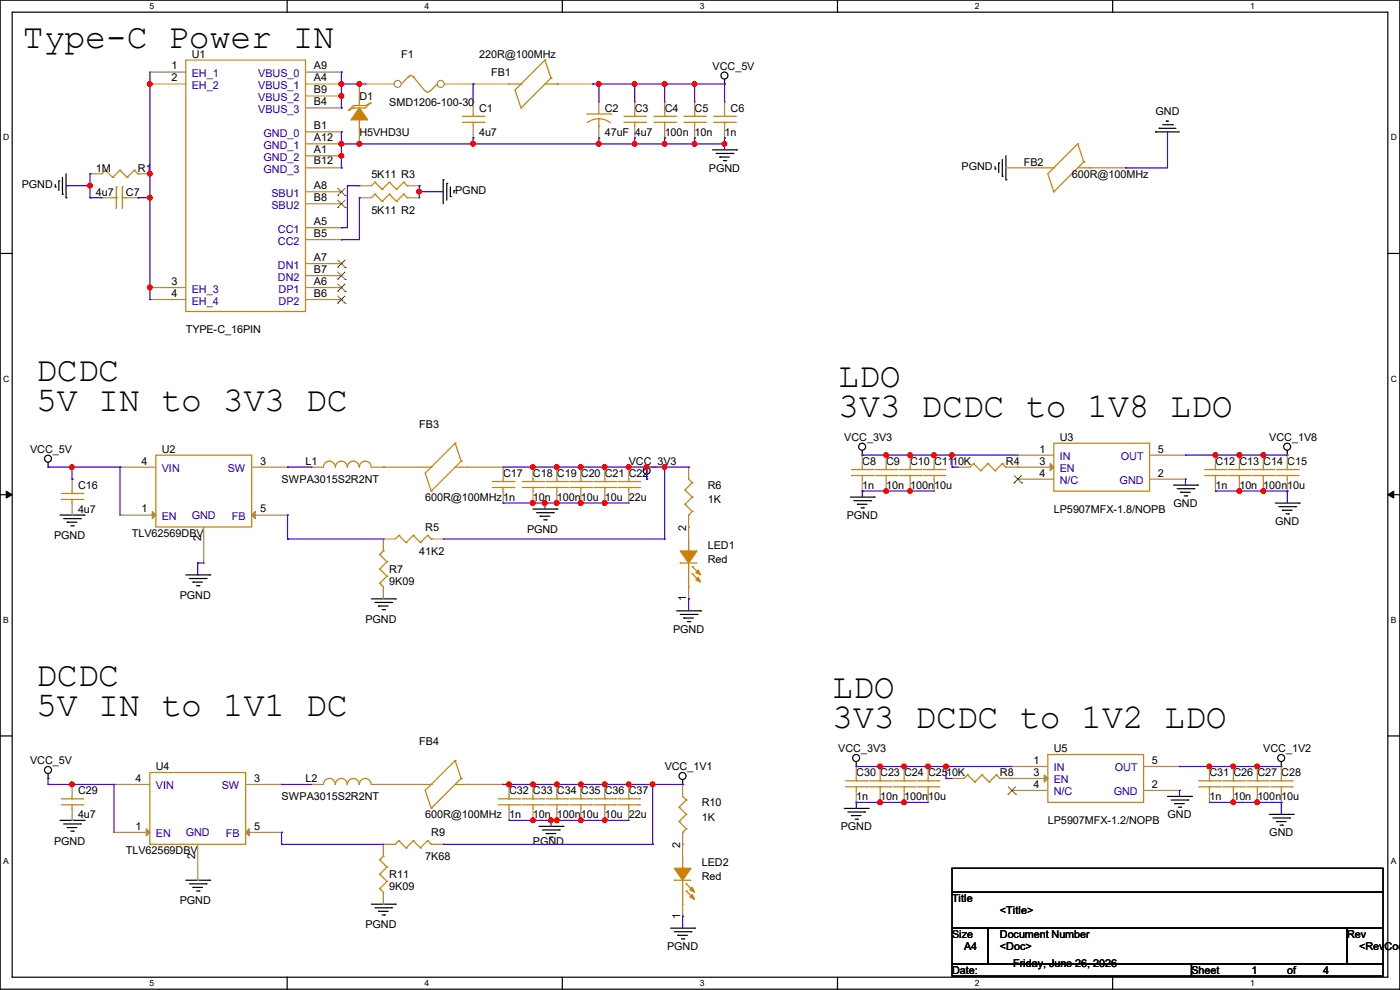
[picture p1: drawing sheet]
<svg xmlns="http://www.w3.org/2000/svg" width="297mm" height="210mm" viewBox="0 0 297 210" stroke-linecap="round" stroke-linejoin="round" font-family="sans-serif">
<defs><g id="words">
<g font-size="7.4">
<text x="4.9" y="10.2">Type-C Power IN</text>
<text x="7.7" y="80.8">DCDC</text>
<text x="177.8" y="82.1">LDO</text>
<text x="7.7" y="87.2">5V IN to 3V3 DC</text>
<text x="177.8" y="88.4">3V3 DCDC to 1V8 LDO</text>
<text x="7.7" y="145.6">DCDC</text>
<text x="176.6" y="148.1">LDO</text>
<text x="7.7" y="151.9">5V IN to 1V1 DC</text>
<text x="176.6" y="154.5">3V3 DCDC to 1V2 LDO</text>
</g>
<g font-size="2.3">
<text x="36.4" y="14.7">1</text>
<text x="36.4" y="17.3">2</text>
<text x="40.7" y="12.3">U1</text>
<text x="66.6" y="17.3">A4</text>
<text x="66.6" y="14.7">A9</text>
<text x="85.1" y="12.3">F1</text>
<text x="101.6" y="12.3">220R@100MHz</text>
<text x="104.2" y="16.1">FB1</text>
<text x="151.2" y="14.8">VCC_5V</text>
<text x="66.6" y="22.4">B4</text>
<text x="66.6" y="19.8">B9</text>
<text x="76.2" y="21.2">D1</text>
<text x="82.6" y="22.4">SMD1206-100-30</text>
<text x="101.6" y="23.7">C1</text>
<text x="128.3" y="23.7">C2</text>
<text x="134.7" y="23.7">C3</text>
<text x="141" y="23.7">C4</text>
<text x="147.4" y="23.7">C5</text>
<text x="155" y="23.7">C6</text>
<text x="66.6" y="27.4">B1</text>
<text x="66.6" y="30">A12</text>
<text x="76.2" y="28.8">H5VHD3U</text>
<text x="101.6" y="28.8">4u7</text>
<text x="128.3" y="28.8">47uF</text>
<text x="134.7" y="28.8">4u7</text>
<text x="141" y="28.8">100n</text>
<text x="147.4" y="28.8">10n</text>
<text x="153.7" y="28.8">1n</text>
<text x="245.2" y="24.5">GND</text>
<text x="66.6" y="34.9">B12</text>
<text x="66.6" y="32.5">A1</text>
<text x="217.2" y="35.1">FB2</text>
<text x="4.6" y="40">PGND</text>
<text x="20.4" y="36.4">1M</text>
<text x="20.4" y="41.5">4u7</text>
<text x="26.7" y="41.5">C7</text>
<text x="29.3" y="36.4">R1</text>
<text x="66.6" y="40.1">A8</text>
<text x="78.8" y="37.7">5K11 R3</text>
<text x="96.6" y="41.2">PGND</text>
<text x="150.4" y="36.4">PGND</text>
<text x="204" y="36.2">PGND</text>
<text x="227.4" y="37.7">600R@100MHz</text>
<text x="66.6" y="42.7">B8</text>
<text x="66.6" y="47.8">A5</text>
<text x="78.8" y="45.3">5K11 R2</text>
<text x="66.6" y="50.3">B5</text>
<text x="66.6" y="57.9">B7</text>
<text x="66.6" y="55.4">A7</text>
<text x="36.4" y="60.5">3</text>
<text x="36.4" y="63">4</text>
<text x="66.6" y="63">B6</text>
<text x="66.6" y="60.5">A6</text>
<text x="39.4" y="70.7">TYPE-C_16PIN</text>
<text x="88.9" y="90.8">FB3</text>
<text x="179.1" y="93.6">VCC_3V3</text>
<text x="224.8" y="93.6">U3</text>
<text x="269.3" y="93.6">VCC_1V8</text>
<text x="6.4" y="96.1">VCC_5V</text>
<text x="30" y="98.6">4</text>
<text x="34.3" y="96.1">U2</text>
<text x="55.2" y="98.6">3</text>
<text x="64.8" y="98.6">L1</text>
<text x="106.7" y="101.2">C17</text>
<text x="113.1" y="101.2">C18</text>
<text x="118.2" y="101.2">C19</text>
<text x="123.2" y="101.2">C20</text>
<text x="128.3" y="101.2">C21</text>
<text x="133.4" y="98.6">VCC_3V3</text>
<text x="133.4" y="101.2">C22</text>
<text x="182.9" y="98.6">C8</text>
<text x="188" y="98.6">C9</text>
<text x="193.1" y="98.6">C10</text>
<text x="198.2" y="98.6">C11</text>
<text x="202" y="98.6">10K</text>
<text x="213.4" y="98.6">R4</text>
<text x="220.5" y="96">1</text>
<text x="220.5" y="98.6">3</text>
<text x="220.5" y="101.1">4</text>
<text x="245.7" y="96">5</text>
<text x="245.7" y="101.1">2</text>
<text x="257.9" y="98.6">C12</text>
<text x="262.9" y="98.6">C13</text>
<text x="268" y="98.6">C14</text>
<text x="273.1" y="98.6">C15</text>
<text x="16.6" y="103.7">C16</text>
<text x="59.7" y="102.4">SWPA3015S2R2NT</text>
<text x="90.2" y="106.3">600R@100MHz</text>
<text x="106.7" y="106.3">1n</text>
<text x="113.1" y="106.3">10n</text>
<text x="118.2" y="106.3">100n</text>
<text x="123.2" y="106.3">10u</text>
<text x="128.3" y="106.3">10u</text>
<text x="133.4" y="106.3">22u</text>
<text x="150.2" y="103.7">R6</text>
<text x="150.2" y="106.8">1K</text>
<text x="182.9" y="103.7">1n</text>
<text x="188" y="103.7">10n</text>
<text x="193.1" y="103.7">100n</text>
<text x="198.2" y="103.7">10u</text>
<text x="249" y="107.5">GND</text>
<text x="257.9" y="103.7">1n</text>
<text x="262.9" y="103.7">10n</text>
<text x="268" y="103.7">100n</text>
<text x="273.1" y="103.7">10u</text>
<text x="16.6" y="108.8">4u7</text>
<text x="28" y="113.9">TLV62569DBV</text>
<text x="30" y="108.7">1</text>
<text x="55.2" y="108.7">5</text>
<text x="90.2" y="112.6">R5</text>
<text x="111.8" y="113.1">PGND</text>
<text x="145.5" y="112.6" transform="rotate(-90 145.5 112.6)">2</text>
<text x="179.6" y="110.1">PGND</text>
<text x="223.6" y="108.8">LP5907MFX-1.8/NOPB</text>
<text x="270.6" y="111.3">GND</text>
<text x="11.5" y="114.4">PGND</text>
<text x="42.7" y="114.9" transform="rotate(-90 42.7 114.9)">2</text>
<text x="88.9" y="117.7">41K2</text>
<text x="150.2" y="116.4">LED1</text>
<text x="150.2" y="119.5">Red</text>
<text x="82.6" y="121.5">R7</text>
<text x="82.6" y="124">9K09</text>
<text x="38.1" y="127.1">PGND</text>
<text x="145.5" y="127.6" transform="rotate(-90 145.5 127.6)">1</text>
<text x="77.5" y="132.2">PGND</text>
<text x="142.8" y="134.2">PGND</text>
<text x="88.9" y="158.1">FB4</text>
<text x="177.8" y="159.6">VCC_3V3</text>
<text x="223.6" y="159.6">U5</text>
<text x="268" y="159.6">VCC_1V2</text>
<text x="6.4" y="162.1">VCC_5V</text>
<text x="28.7" y="165.9">4</text>
<text x="33.1" y="163.4">U4</text>
<text x="53.9" y="165.9">3</text>
<text x="64.8" y="165.9">L2</text>
<text x="141" y="163.4">VCC_1V1</text>
<text x="181.7" y="164.7">C30</text>
<text x="186.7" y="164.7">C23</text>
<text x="191.8" y="164.7">C24</text>
<text x="196.9" y="164.7">C25</text>
<text x="200.7" y="164.7">10K</text>
<text x="212.1" y="164.7">R8</text>
<text x="219.2" y="162.1">1</text>
<text x="219.2" y="164.6">3</text>
<text x="219.2" y="167.1">4</text>
<text x="244.4" y="162.1">5</text>
<text x="244.4" y="167.1">2</text>
<text x="256.6" y="164.7">C31</text>
<text x="261.7" y="164.7">C26</text>
<text x="266.7" y="164.7">C27</text>
<text x="271.8" y="164.7">C28</text>
<text x="16.6" y="168.5">C29</text>
<text x="16.6" y="173.6">4u7</text>
<text x="59.7" y="169.8">SWPA3015S2R2NT</text>
<text x="90.2" y="173.6">600R@100MHz</text>
<text x="108" y="168.5">C32</text>
<text x="108" y="173.6">1n</text>
<text x="113.1" y="168.5">C33</text>
<text x="113.1" y="173.6">10n</text>
<text x="118.2" y="168.5">C34</text>
<text x="118.2" y="173.6">100n</text>
<text x="123.2" y="168.5">C35</text>
<text x="123.2" y="173.6">10u</text>
<text x="128.3" y="168.5">C36</text>
<text x="128.3" y="173.6">10u</text>
<text x="133.4" y="168.5">C37</text>
<text x="133.4" y="173.6">22u</text>
<text x="148.9" y="171">R10</text>
<text x="181.7" y="169.8">1n</text>
<text x="186.7" y="169.8">10n</text>
<text x="191.8" y="169.8">100n</text>
<text x="196.9" y="169.8">10u</text>
<text x="247.7" y="173.6">GND</text>
<text x="256.6" y="169.8">1n</text>
<text x="261.7" y="169.8">10n</text>
<text x="266.7" y="169.8">100n</text>
<text x="271.8" y="169.8">10u</text>
<text x="11.5" y="179.2">PGND</text>
<text x="28.7" y="176">1</text>
<text x="53.9" y="176">5</text>
<text x="91.5" y="177.4">R9</text>
<text x="113.1" y="179.2">PGND</text>
<text x="144.3" y="179.9" transform="rotate(-90 144.3 179.9)">2</text>
<text x="148.9" y="174.1">1K</text>
<text x="178.4" y="176.1">PGND</text>
<text x="222.3" y="174.8">LP5907MFX-1.2/NOPB</text>
<text x="269.3" y="177.4">GND</text>
<text x="26.7" y="181.2">TLV62569DBV</text>
<text x="41.4" y="182.2" transform="rotate(-90 41.4 182.2)">2</text>
<text x="90.2" y="182.5">7K68</text>
<text x="148.9" y="183.7">LED2</text>
<text x="38.1" y="191.9">PGND</text>
<text x="82.6" y="186.3">R11</text>
<text x="82.6" y="188.8">9K09</text>
<text x="148.9" y="186.8">Red</text>
<text x="202" y="191.3">Title</text>
<text x="77.5" y="196.9">PGND</text>
<text x="144.3" y="194.9" transform="rotate(-90 144.3 194.9)">1</text>
<text x="212.1" y="193.9">&lt;Title&gt;</text>
<text x="141.5" y="201.5">PGND</text>
<text x="202" y="199">Size</text>
<text x="204.5" y="201.5">A4</text>
<text x="212.1" y="199">Document Number</text>
<text x="212.1" y="201.5">&lt;Doc&gt;</text>
<text x="285.8" y="199">Rev</text>
<text x="288.3" y="201.5">&lt;RevCode</text>
<text x="202" y="206.6">Date:</text>
<text x="214.9" y="205.1">Friday, June 26, 2026</text>
<text x="252.8" y="206.6">Sheet</text>
<text x="265.5" y="206.6">1</text>
<text x="273.1" y="206.6">of</text>
<text x="280.7" y="206.6">4</text>
</g>
<g font-size="2.3" fill="#00c">
<text x="40.7" y="16.3">EH_1</text>
<text x="54.8" y="16.3">VBUS_0</text>
<text x="40.7" y="18.9">EH_2</text>
<text x="54.8" y="24">VBUS_3</text>
<text x="54.8" y="21.4">VBUS_2</text>
<text x="54.8" y="18.9">VBUS_1</text>
<text x="55.9" y="29">GND_0</text>
<text x="55.9" y="34.1">GND_2</text>
<text x="55.9" y="31.6">GND_1</text>
<text x="55.9" y="36.7">GND_3</text>
<text x="57.6" y="41.7">SBU1</text>
<text x="57.6" y="44.3">SBU2</text>
<text x="59" y="51.9">CC2</text>
<text x="59" y="49.4">CC1</text>
<text x="59" y="59.5">DN2</text>
<text x="59" y="57">DN1</text>
<text x="40.7" y="62.1">EH_3</text>
<text x="40.7" y="64.6">EH_4</text>
<text x="59.1" y="64.6">DP2</text>
<text x="59.1" y="62.1">DP1</text>
<text x="34.3" y="100.2">VIN</text>
<text x="48.3" y="100.2">SW</text>
<text x="224.8" y="97.6">IN</text>
<text x="224.8" y="100.2">EN</text>
<text x="237.8" y="97.6">OUT</text>
<text x="224.8" y="102.7">N/C</text>
<text x="237.5" y="102.7">GND</text>
<text x="34.3" y="110.3">EN</text>
<text x="40.7" y="110.1">GND</text>
<text x="49.2" y="110.3">FB</text>
<text x="33.1" y="167.5">VIN</text>
<text x="47" y="167.5">SW</text>
<text x="223.6" y="163.7">IN</text>
<text x="223.6" y="166.2">EN</text>
<text x="236.5" y="163.7">OUT</text>
<text x="223.6" y="168.7">N/C</text>
<text x="236.3" y="168.7">GND</text>
<text x="33.1" y="177.6">EN</text>
<text x="39.4" y="177.4">GND</text>
<text x="47.9" y="177.6">FB</text>
</g>
<g font-size="1.8">
<text x="31.7" y="1.9">5</text>
<text x="90.1" y="1.9">4</text>
<text x="148.5" y="1.9">3</text>
<text x="206.8" y="1.9">2</text>
<text x="265.2" y="1.9">1</text>
<text x=".7" y="29.8">D</text>
<text x="295.1" y="29.8">D</text>
<text x=".7" y="80.9">C</text>
<text x="295.1" y="80.9">C</text>
<text x=".7" y="132.1">B</text>
<text x="295.1" y="132.1">B</text>
<text x=".7" y="183.3">A</text>
<text x="295.1" y="183.3">A</text>
<text x="31.7" y="209.2">5</text>
<text x="90.1" y="209.2">4</text>
<text x="148.5" y="209.2">3</text>
<text x="206.8" y="209.2">2</text>
<text x="265.2" y="209.2">1</text>
</g>
</g></defs>
<path d="M0 0h297v209.8h-297zM2.6 2.6h291.8v204.7h-291.8z" fill="none" stroke="#000" stroke-width=".25"/>
<g fill="#fff">
<path d="M31.7 .3h1v2h-1z"/>
<path d="M31.7 207.6h1v1.9h-1z"/>
</g>
<path d="M60.9 0v2.6M60.9 207.3v2.5" fill="none" stroke="#000" stroke-width=".25"/>
<g fill="#fff">
<path d="M90.1 .3h1v2h-1z"/>
<path d="M90.1 207.6h1v1.9h-1z"/>
</g>
<path d="M119.3 0v2.6M119.3 207.3v2.5" fill="none" stroke="#000" stroke-width=".25"/>
<g fill="#fff">
<path d="M148.5 .3h.9v2h-.9z"/>
<path d="M148.5 207.6h.9v1.9h-.9z"/>
</g>
<path d="M177.7 0v2.6M177.7 207.3v2.5" fill="none" stroke="#000" stroke-width=".25"/>
<g fill="#fff">
<path d="M206.8 .3h1v2h-1z"/>
<path d="M206.8 207.6h1v1.9h-1z"/>
</g>
<path d="M236.1 0v2.6M236.1 207.3v2.5" fill="none" stroke="#000" stroke-width=".25"/>
<g fill="#fff">
<path d="M265.2 .3h1v2h-1z"/>
<path d="M265.2 207.6h1v1.9h-1z"/>
<path d="M.7 28.2h1.2v1.9h-1.2z"/>
<path d="M295.1 28.2h1.2v1.9h-1.2z"/>
<path d="M.7 79.3h1.2v2h-1.2z"/>
<path d="M295.1 79.3h1.2v2h-1.2z"/>
</g>
<path d="M0 53.8h2.6M294.4 53.8h2.6" fill="none" stroke="#000" stroke-width=".25"/>
<g fill="#fff">
<path d="M.7 130.5h1.2v2h-1.2z"/>
<path d="M295.1 130.5h1.1v2h-1.1z"/>
</g>
<path d="M0 104.9h2.6M294.4 104.9h2.6" fill="none" stroke="#000" stroke-width=".25"/>
<path d="M1.3 104.2l1.3 .7-1.3 .8zM294.4 104.9l1.3-.7v1.5z" fill="#000" stroke="#000" stroke-width=".21"/>
<g fill="#fff">
<path d="M.7 181.7h1.2v2h-1.2z"/>
<path d="M295.1 181.7h1.1v2h-1.1z"/>
</g>
<g fill="none" stroke="#000" stroke-width=".25">
<path d="M153.7 17.8h.1M153.7 16.8v1M11.7 39.7h.1M11.7 39.2v.5M12.5 38.4h.1M12.5 38.4v2M13.3 37.6v3.6M14 36.9v5.1M94 38.1h.1M94 38.1v5.1M94.8 38.9h.1M94.8 38.9v3.6"/>
<path d="M95.5 39.7v2M151.2 31.8h5.1M151.9 32.6h3.6M152.7 33.3h.1M152.7 33.3h2M153.5 34.1h.5M154 34.1h.1M155.5 32.6h.1M156.3 31.8h.1M211.1 35.9h.1M211.1 35.3v.6M211.9 34.6h.1"/>
<path d="M211.9 34.6v2M212.6 37.4h.1M212.6 33.8v3.6M213.4 38.1h.1M213.4 33.1v5M245.2 28h.1M245.2 28h5M245.9 27.2h.1M245.9 27.2h3.6M246.7 26.5h2M247.4 25.7h.1M247.4 25.7h.5"/>
<path d="M248.7 26.5h.1M13.3 41.2h.1M14 42h.1M95.5 41.7h.1M96.3 40.4h.1M96.3 40.4v.5M10.2 99.1h.1M10.2 98.1v1M182.9 96.6h.1M182.9 95.5v1.1M273.1 96.6h.1M273.1 95.5v1.1"/>
<path d="M12.7 109.3h5.1M13.5 110h3.6M14.3 110.8h.1M14.3 110.8h2M15 111.5h.5M15.5 111.5h.1M17.1 110h.1M17.8 109.3h.1M113.1 108h5.1M113.8 108.8h3.6M114.6 109.5h.1M114.6 109.5h2"/>
<path d="M115.4 110.3h.5M115.9 110.3h.1M117.4 108.8h.1M118.2 108h.1M137.2 101.6h.1M137.2 100.6v1M180.4 105.5h5.1M181.1 106.2h3.6M181.9 107h.1M181.9 107h2M182.7 107.7h.5M183.2 107.7h.1"/>
<path d="M184.7 106.2h.1M185.5 105.5h.1M249 102.9h5M249.7 103.7h3.6M250.5 104.4h.1M250.5 104.4h2M251.2 105.2h.6M251.8 105.2h.1M253.3 103.7h.1M254 102.9h.1M270.6 106.7h5M271.3 107.5h3.6"/>
<path d="M272.1 108.2h.1M272.1 108.2h2M272.8 109h.5M273.3 109h.1M274.9 107.5h.1M275.6 106.7h.1M39.4 122h5.1M40.2 122.7h3.5M40.9 123.5h.1M40.9 123.5h2.1M41.7 124.2h.5M42.2 124.2h.1"/>
<path d="M43.7 122.7h.1M44.5 122h.1M78.8 127h5.1M79.5 127.8h3.6M80.3 128.6h.1M80.3 128.6h2M81.1 129.3h.5M81.6 129.3h.1M83.1 127.8h.1M83.9 127h.1M143.6 129.6h5M144.3 130.3h3.6"/>
<path d="M145.1 131.1h.1M145.1 131.1h2M145.8 131.9h.5M146.3 131.9h.1M147.9 130.3h.1M148.6 129.6h.1M0 156.1h2.6M294.4 156.1h2.6M10.2 165.1h.1M10.2 164.1v1M12.7 174h5.1M13.5 174.8h3.6"/>
<path d="M14.3 175.6h.1M14.3 175.6h2M15 176.3h.5M15.5 176.3h.1M17.1 174.8h.1M17.8 174h.1M114.3 175.3h5.1M115.1 176.1h3.6M115.9 176.8h.1M115.9 176.8h2M116.6 177.6h.5M117.1 177.6h.1"/>
<path d="M118.7 176.1h.1M119.4 175.3h.1M144.8 166.4h.1M144.8 165.4v1M179.1 171.5h5.1M179.9 172.3h3.5M180.6 173h.1M180.6 173h2.1M181.4 173.8h.5M181.7 162.6h.1M181.7 161.6v1M181.9 173.8h.1"/>
<path d="M183.4 172.3h.1M184.2 171.5h.1M247.7 169h5.1M248.5 169.7h3.5M249.2 170.5h.1M249.2 170.5h2M250 171.2h.5M250.5 171.2h.1M252 169.7h.1M252.8 169h.1M269.3 172.8h5.1M270 173.5h3.6"/>
<path d="M270.8 174.3h.1M270.8 174.3h2M271.6 175h.5M271.8 162.6h.1M271.8 161.6v1M272.1 175h.1M273.6 173.5h.1M274.4 172.8h.1M39.4 186.7h5.1M40.2 187.5h3.5M40.9 188.3h.1M40.9 188.3h2.1"/>
<path d="M41.7 189h.5M42.2 189h.1M43.7 187.5h.1M44.5 186.7h.1M78.8 191.8h5.1M79.5 192.6h3.6M80.3 193.3h.1M80.3 193.3h2M81.1 194.1h.5M81.6 194.1h.1M83.1 192.6h.1M83.9 191.8h.1"/>
<path d="M142.3 196.9h5.1M143 197.7h3.6M143.8 198.4h.1M143.8 198.4h2M144.6 199.2h.5M145.1 199.2h.1M146.6 197.7h.1M147.4 196.9h.1M202 184.2h91.4v5.1h-91.4zM202 189.3h91.4v7.6h-91.4zM202 196.9h7.6v7.6h-7.6zM209.6 196.9h76.2v7.6h-76.2z"/>
<path d="M285.8 196.9h7.6v7.6h-7.6zM202 204.5h50.8v2.6h-50.8zM252.8 204.5h40.6v2.6h-40.6z"/>
<circle cx="153.7" cy="16" r=".74"/>
<circle cx="10.2" cy="97.3" r=".74"/>
<circle cx="137.2" cy="99.8" r=".74"/>
<circle cx="182.9" cy="94.8" r=".74"/>
<circle cx="273.1" cy="94.8" r=".74"/>
<circle cx="10.2" cy="163.3" r=".74"/>
<circle cx="144.8" cy="164.6" r=".74"/>
<circle cx="181.6" cy="160.8" r=".74"/>
<circle cx="271.8" cy="160.8" r=".74"/>
</g>
<g fill="none" stroke="#cc8006" stroke-width=".25">
<path d="M39.4 12.7h25.4v53.4h-25.4zM86.6 16.3a.74 .74 0 0 1 1.1 0M86.7 16.3h.1M86.7 16.3l-1.6 1.5M87.7 16.3h.1M87.7 16.3l2.5 3M91.1 19.3a.49 .49 0 0 1-.8 0M92.8 17.8h.1M92.8 17.8l-1.6 1.5M108 17.8h2.5M110.5 17.8h.1M115.6 12.7h.1"/>
<path d="M115.6 12.7l-6.3 6.4 1.2 3.8M115.6 12.7l1.3 3.9M115.6 17.8h2.6M116.9 16.6h.1M116.9 16.6l-6.4 6.3M118.2 17.8h.1M22.4 36.1h.1M22.4 36.1l-.8 .8M22.4 36.1l1.5 1.5M23.9 37.6h.1M25.4 36.1h.1M25.4 36.1l-1.5 1.5"/>
<path d="M25.4 36.1l1.6 1.5M27 37.6h.1M28.5 36.1h.1M28.5 36.1l-1.5 1.5M28.5 36.1l.8 .8M29.3 36.9h.1M74 23.4h.1M75 22.4h.1M75 22.9h.1M75 22.4l-1 1M75 22.9l-1 .5M76.2 25.4h.1"/>
<path d="M76.2 20.4h.1M76.2 20.4v2M76.2 25.4v2.6M78.5 21.9h.1M78.5 21.9l-1 .5h-2.5M78.5 21.9l-1 1h-2.5M98.1 26h4.6M98.1 24.7h4.6M100.4 24.7h.1M100.4 26h.1M100.4 24.2v.5M100.4 26v.7"/>
<path d="M102.7 26h.1M102.7 24.7h.1M110.5 22.9h.1M124.5 24.2h5.1M127 26.7h.1M127 25.2l1.6 .3 .9 .5M127 25.2l-1 .1-1.4 .7M127 25.2v1.5M129.6 24.2h.1M132.4 26h4.5M132.4 24.7h4.5M134.7 24.7h.1"/>
<path d="M134.7 26h.1M134.7 24.2v.5M134.7 26v.7M136.9 26h.1M136.9 24.7h.1M151.4 26h4.6M151.4 24.7h4.6M153.7 24.7h.1M153.7 26h.1M153.7 24.2v.5M153.7 26v.7M156 26h.1"/>
<path d="M156 24.7h.1M221 35.6h2.6M223.6 35.6h.1M228.6 30.5h.1M228.6 30.5l-6.3 6.4 1.3 3.8M228.6 30.5l1.3 3.8M228.6 35.6h2.6M229.9 34.3h.1M229.9 34.3l-6.3 6.4M231.2 35.6h.1M79.5 41.2h.1M79.5 41.2l-.7 .8"/>
<path d="M79.5 41.2l1.6 1.5M81.1 42.7h.1M82.6 41.2h.1M82.6 41.2l-1.5 1.5M82.6 41.2l1.5 1.5M84.1 42.7h.1M85.6 41.2h.1M85.6 41.2l-1.5 1.5M85.6 41.2l.8 .8M86.4 42h.1M223.6 40.7h.1M33.1 96.6h20.3v15.2h-20.3z"/>
<path d="M71.1 99.1a1.25 1.25 0 0 0-1.2-1.3 1.25 1.25 0 0 0-1.3 1.3M73.7 99.1a1.25 1.25 0 0 0-1.3-1.3 1.25 1.25 0 0 0-1.2 1.3M76.2 99.1a1.25 1.25 0 0 0-1.2-1.3 1.25 1.25 0 0 0-1.3 1.3M78.7 99.1a1.25 1.25 0 0 0-1.2-1.3 1.25 1.25 0 0 0-1.3 1.3M180.6 99.6h4.6M182.9 99.6h.1M182.9 99.1v.5M185.2 99.6h.1M185.7 99.6h4.6M188 99.6h.1M188 99.1v.5M190.3 99.6h.1"/>
<path d="M265.7 99.6h4.6M268 99.6h.1M268 99.1v.5M270.3 99.6h.1M270.8 99.6h4.6M273.1 99.6h.1M273.1 99.1v.5M275.4 99.6h.1M13 106h4.6M13 104.7h4.6M15.3 104.7h.1M15.3 106h.1"/>
<path d="M15.3 104.2v.5M15.3 106v.7M17.6 106h.1M17.6 104.7h.1M80.6 117.6h.1M80.6 117.6l1.5 1.6M81.3 116.9h.1M81.3 116.9l-.7 .7M82.1 119.2h.1M82.1 119.2l-1.5 1.5M84.6 113.6h.1M84.6 113.6l-.7 .7"/>
<path d="M84.6 113.6l1.5 1.5M86.1 115.1h.1M87.7 113.6h.1M87.7 113.6l-1.6 1.5M87.7 113.6l1.5 1.5M89.2 115.1h.1M90.7 113.6h.1M90.7 113.6l-1.5 1.5M90.7 113.6l.8 .7M91.5 114.3h.1M110.8 103.4h4.6M110.8 102.2h4.6"/>
<path d="M113.1 102.2h.1M113.1 103.4h.1M113.1 101.6v.6M113.1 103.4v.8M115.4 103.4h.1M115.4 102.2h.1M115.9 103.4h4.5M115.9 102.2h4.5M118.2 102.2h.1M118.2 103.4h.1M118.2 101.6v.6M118.2 103.4v.8"/>
<path d="M120.4 103.4h.1M120.4 102.2h.1M120.9 103.4h4.6M120.9 102.2h4.6M123.2 102.2h.1M123.2 103.4h.1M123.2 101.6v.6M123.2 103.4v.8M125.5 103.4h.1M125.5 102.2h.1M126 103.4h4.6M126 102.2h4.6"/>
<path d="M128.3 102.2h.1M128.3 103.4h.1M128.3 101.6v.6M128.3 103.4v.8M130.6 103.4h.1M130.6 102.2h.1M131.1 103.4h4.6M131.1 102.2h4.6M133.4 102.2h.1M133.4 103.4h.1M133.4 101.6v.6M133.4 103.4v.8"/>
<path d="M135.7 103.4h.1M135.7 102.2h.1M144.3 119.4h.1M144.3 119.4h3.6M145.3 103.9h.1M145.3 107h.1M145.3 103.9l1.6 1.6M145.3 107l1.6 1.5M146.1 116.9h.1M146.1 109.3h.1M146.1 114.3v2.6M146.1 119.4v5.1"/>
<path d="M146.1 101.6l.8 .8M146.9 102.4h.1M146.9 105.5h.1M146.9 108.5h.1M146.9 102.4l-1.6 1.5M146.9 105.5l-1.6 1.5M146.9 108.5l-.8 .8M180.6 100.9h4.6M182.9 100.9h.1M182.9 100.9v.7M185.2 100.9h.1M185.7 100.9h4.6"/>
<path d="M188 100.9h.1M188 100.9v.7M190.3 100.9h.1M265.7 100.9h4.6M268 100.9h.1M268 100.9v.7M270.3 100.9h.1M270.8 100.9h4.6M273.1 100.9h.1M273.1 100.9v.7M275.4 100.9h.1M80.6 123.7h.1"/>
<path d="M80.6 120.7h.1M80.6 123.7l.7 .8M80.6 120.7l1.5 1.5M82.1 122.2h.1M82.1 122.2l-1.5 1.5M146.1 124.5h.1M146.9 120.2h.1M146.9 121.7h.1M146.9 120.2l1.5 1.5M146.9 121.7l1.5 1.5M13 170.7h4.6M13 169.5h4.6"/>
<path d="M15.3 169.5h.1M15.3 170.7h.1M15.3 169v.5M15.3 170.7v.8M17.6 170.7h.1M17.6 169.5h.1M31.8 163.9h20.3v15.2h-20.3zM84.6 178.4h.1M84.6 178.4l-.7 .7M84.6 178.4l1.5 1.5M86.1 179.9h.1M87.7 178.4h.1"/>
<path d="M87.7 178.4l-1.6 1.5M87.7 178.4l1.5 1.5M88.9 166.4h2.6M89.2 179.9h.1M90.7 178.4h.1M90.7 178.4l-1.5 1.5M90.7 178.4l.8 .7M91.5 179.1h.1M91.5 171.5h.1M91.5 166.4h.1M96.6 161.3h.1M96.6 161.3l-6.4 6.4 1.3 3.8"/>
<path d="M96.6 161.3l1.2 3.8M96.6 166.4h2.5M97.8 165.1h.1M97.8 165.1l-6.3 6.4M99.1 166.4h.1M105.7 170.7h4.6M105.7 169.5h4.6M108 169.5h.1M108 170.7h.1M108 169v.5M108 170.7v.8M110.3 170.7h.1"/>
<path d="M110.3 169.5h.1M110.8 170.7h4.6M110.8 169.5h4.6M113.1 169.5h.1M113.1 170.7h.1M113.1 169v.5M113.1 170.7v.8M115.4 170.7h.1M115.4 169.5h.1M115.9 170.7h4.5M115.9 169.5h4.5M118.2 169.5h.1"/>
<path d="M118.2 170.7h.1M118.2 169v.5M118.2 170.7v.8M120.4 170.7h.1M120.4 169.5h.1M131.1 170.7h4.6M131.1 169.5h4.6M133.4 169.5h.1M133.4 170.7h.1M133.4 169v.5M133.4 170.7v.8M135.7 170.7h.1"/>
<path d="M135.7 169.5h.1M144.1 171.2h.1M144.1 174.3h.1M144.1 171.2l1.5 1.6M144.1 174.3l1.5 1.5M144.8 176.6h.1M144.8 169l.8 .7M145.6 169.7h.1M145.6 172.8h.1M145.6 175.8h.1M145.6 169.7l-1.5 1.5M145.6 172.8l-1.5 1.5"/>
<path d="M145.6 175.8l-.8 .8M189.5 166.9h4.6M189.5 165.7h4.6M191.8 165.7h.1M191.8 166.9h.1M191.8 165.1v.6M191.8 166.9v.8M194.1 166.9h.1M194.1 165.7h.1M194.6 166.9h4.6M194.6 165.7h4.6M196.9 165.7h.1"/>
<path d="M196.9 166.9h.1M196.9 165.1v.6M196.9 166.9v.8M199.2 166.9h.1M199.2 165.7h.1M205.3 164.4h.1M205.3 164.4l-.8 .7M205.3 164.4l1.5 1.5M206.8 165.9h.1M208.3 164.4h.1M208.3 164.4l-1.5 1.5M208.3 164.4l1.5 1.5"/>
<path d="M209.8 165.9h.1M211.4 164.4h.1M211.4 164.4l-1.6 1.5M211.4 164.4l.7 .7M212.1 165.1h.1M222.3 160.1h20.3v10.1h-20.3zM254.3 166.9h4.6M254.3 165.7h4.6M256.6 165.7h.1M256.6 166.9h.1M256.6 165.1v.6M256.6 166.9v.8"/>
<path d="M258.9 166.9h.1M258.9 165.7h.1M259.4 166.9h4.5M259.4 165.7h4.5M261.7 165.7h.1M261.7 166.9h.1M261.7 165.1v.6M261.7 166.9v.8M263.9 166.9h.1M263.9 165.7h.1"/>
</g>
<g fill="none" stroke="#a84" stroke-width=".25">
<path d="M31.8 15.3h.1M31.8 17.8h.1M31.8 17.8h7.6M31.8 15.3h7.6M64.8 17.8h7.6M64.8 15.3h7.6M72.4 17.8h.1M72.4 15.3h.1M76.2 17.8h.1M76.2 17.8v2.6M100.4 17.8h.1M100.4 17.8h7.6"/>
<path d="M118.2 17.8h7.6M125.8 17.8h.1M19.1 36.9h.1M19.1 36.9h2.5M29.3 36.9h2.5M31.8 36.9h.1M64.8 28h7.6M64.8 22.9h7.6M64.8 20.4h7.6M64.8 35.6h7.6M64.8 33.1h7.6M64.8 30.5h7.6"/>
<path d="M72.4 28h.1M72.4 22.9h.1M72.4 20.4h.1M72.4 35.6h.1M72.4 33.1h.1M72.4 30.5h.1M76.2 30.5h.1M76.2 28v2.5M100.4 21.6h.1M100.4 29.3h.1M100.4 21.6v2.6M100.4 26.7v2.6"/>
<path d="M127 21.6h.1M127 29.3h.1M127 21.6v2.6M127 26.7v2.6M134.7 21.6h.1M134.7 29.3h.1M134.7 21.6v2.6M134.7 26.7v2.6M153.7 21.6h.1M153.7 29.3h.1M153.7 21.6v2.6M153.7 26.7v2.6"/>
<path d="M213.4 35.6h.1M213.4 35.6h7.6M231.2 35.6h7.6M238.8 35.6h.1M64.8 50.8h7.6M64.8 58.5h7.6M64.8 43.2h7.6M64.8 48.3h7.6M64.8 55.9h7.6M64.8 40.7h7.6M72.4 50.8h.1M72.4 58.5h.1"/>
<path d="M72.4 43.2h.1M72.4 48.3h.1M72.4 55.9h.1M72.4 40.7h.1M76.2 42h.1M76.2 42h2.6M86.4 42h2.5M88.9 42h.1M31.8 61h.1M31.8 63.5h.1M31.8 63.5h7.6M31.8 61h7.6"/>
<path d="M64.8 63.5h7.6M64.8 61h7.6M72.4 63.5h.1M72.4 61h.1M25.4 99.1h.1M25.4 99.1h7.7M53.4 99.1h7.6M61 99.1h.1M66.1 99.1h.1M66.1 99.1h2.5M78.8 99.1h2.5M81.3 99.1h.1"/>
<path d="M113.1 99.1h.1M113.1 99.1v2.5M118.2 99.1h.1M118.2 99.1v2.5M123.2 99.1h.1M123.2 99.1v2.5M128.3 99.1h.1M128.3 99.1v2.5M133.4 99.1h.1M133.4 99.1v2.5M146.1 99.1h.1M146.1 99.1v2.5"/>
<path d="M182.9 96.6h.1M182.9 96.6v2.5M188 96.6h.1M188 96.6v2.5M268 96.6h.1M268 96.6v2.5M273.1 96.6h.1M273.1 96.6v2.5M15.3 101.6h.1M15.3 109.3h.1M15.3 101.6v2.6M15.3 106.7v2.6"/>
<path d="M25.4 109.3h.1M25.4 109.3h7.7M43.2 119.4h.1M43.2 111.8v7.6M53.4 109.3h7.6M61 109.3h.1M81.3 114.3h.1M81.3 114.3v2.6M81.3 114.3h2.6M91.5 114.3h2.5M94 114.3h.1M113.1 106.7h.1"/>
<path d="M113.1 104.2v2.5M118.2 106.7h.1M118.2 104.2v2.5M123.2 106.7h.1M123.2 104.2v2.5M128.3 106.7h.1M128.3 104.2v2.5M133.4 106.7h.1M133.4 104.2v2.5M146.1 111.8h.1M146.1 109.3v5M182.9 104.2h.1"/>
<path d="M182.9 101.6v2.6M188 104.2h.1M188 101.6v2.6M268 104.2h.1M268 101.6v2.6M273.1 104.2h.1M273.1 101.6v2.6M81.3 127h.1M81.3 124.5v2.5M146.1 127h.1M146.1 124.5v2.5M15.3 166.4h.1"/>
<path d="M15.3 174h.1M15.3 166.4v2.6M15.3 171.5v2.5M24.2 176.6h.1M24.2 166.4h.1M24.2 176.6h7.6M24.2 166.4h7.6M42 179.1v7.6M52.1 176.6h7.6M52.1 166.4h7.6M59.7 166.4h.1M59.7 176.6h.1"/>
<path d="M81.3 179.1h.1M81.3 166.4h.1M81.3 179.1h2.6M81.3 166.4h7.6M91.5 179.1h2.5M94 179.1h.1M99.1 166.4h7.6M106.7 166.4h.1M108 166.4h.1M108 174h.1M108 166.4v2.6M108 171.5v2.5"/>
<path d="M113.1 166.4h.1M113.1 174h.1M113.1 166.4v2.6M113.1 171.5v2.5M118.2 166.4h.1M118.2 174h.1M118.2 166.4v2.6M118.2 171.5v2.5M133.4 166.4h.1M133.4 174h.1M133.4 166.4v2.6M133.4 171.5v2.5"/>
<path d="M144.8 166.4h.1M144.8 179.1h.1M144.8 166.4v2.6M144.8 176.6v2.5M191.8 162.6h.1M191.8 170.2h.1M191.8 162.6v2.5M191.8 167.7v2.5M196.9 162.6h.1M196.9 170.2h.1M196.9 162.6v2.5M196.9 167.7v2.5"/>
<path d="M202 165.1h.1M202 165.1h2.5M212.1 165.1h10.2M214.7 162.6h.1M214.7 165.1h.1M214.7 167.7h.1M214.7 162.6h7.6M214.7 167.7h7.6M242.6 162.6h7.6M242.6 167.7h7.6M250.2 162.6h.1M250.2 167.7h.1"/>
<path d="M256.6 162.6h.1M256.6 170.2h.1M256.6 162.6v2.5M256.6 167.7v2.5M261.7 162.6h.1M261.7 170.2h.1M261.7 162.6v2.5M261.7 167.7v2.5M42 186.7h.1"/>
</g>
<g fill="#cc8006" stroke="#cc8006" stroke-width=".25">
<path d="M76.2 22.9l1.8 2.5h-3.5z" fill-rule="evenodd"/>
<path d="M144.3 116.9h3.6l-1.8 2.5z" fill-rule="evenodd"/>
<path d="M147.6 123l.5-.5 .5 1z" fill-rule="evenodd"/>
<path d="M147.6 121.5l.5-.6 .5 1.1z" fill-rule="evenodd"/>
</g>
<g fill="#a84" stroke="#a84" stroke-width=".25">
<path d="M221.5 164.4l.8 .7-.8 .8z"/>
<path d="M31 175.8l.8 .8-.8 .7z"/>
<path d="M52.9 175.8v1.5l-.8-.7z"/>
<path d="M32.3 108.5l.8 .8-.8 .7z"/>
<path d="M53.4 109.3l.7-.8v1.5z"/>
</g>
<g fill="none" stroke="#804000" stroke-width=".21">
<path d="M71.7 39.9l1.5 1.6M73.2 39.9l-1.6 1.6M71.6 59.3h.1M71.6 44h.1M71.6 56.7h.1M71.6 41.5h.1M71.7 57.7l1.5 1.6M71.7 42.5l1.5 1.5M71.7 55.2l1.5 1.5M73.2 57.7l-1.6 1.6M73.2 42.5l-1.6 1.5M73.2 55.2l-1.6 1.5"/>
<path d="M73.2 59.3h.1M73.2 44h.1M73.2 56.7h.1M73.2 41.5h.1M71.6 64.3h.1M71.6 61.8h.1M71.7 62.8l1.5 1.5M71.7 60.2l1.5 1.6M73.2 62.8l-1.6 1.5M73.2 60.2l-1.6 1.6M73.2 64.3h.1M73.2 61.8h.1"/>
<path d="M213.9 168.5h.1M213.9 166.9l1.6 1.6M215.4 166.9l-1.5 1.6M215.5 168.5h.1"/>
</g>
<circle cx="84.3" cy="17.8" r=".74" fill="#fff" stroke="#a84" stroke-width=".25"/>
<path d="M77.5 17.8h.1M77.5 17.8h6.1" fill="none" stroke="#a84" stroke-width=".25"/>
<circle cx="93.5" cy="17.8" r=".74" fill="#fff" stroke="#a84" stroke-width=".25"/>
<g fill="none" stroke="#a84" stroke-width=".25">
<path d="M94.3 17.8h6.1M100.4 17.8h.1M76.2 39.4h.1M76.2 39.4h2.6M86.4 39.4h2.5M88.9 39.4h.1M141 21.6h.1M141 29.3h.1M141 21.6v2.6M141 26.7v2.6M147.4 21.6h.1M147.4 29.3h.1"/>
<path d="M147.4 21.6v2.6M147.4 26.7v2.6M21.6 42h.1M21.6 42h2.6M26.7 42h2.6M29.3 42h.1M81.3 99.1h.1M81.3 99.1h7.6M99.1 99.1h7.6M106.7 99.1h.1M106.7 99.1v2.5M193.1 96.6h.1"/>
<path d="M193.1 96.6v2.5M198.2 96.6h.1M198.2 96.6v2.5M203.2 99.1h.1M203.2 99.1h2.6M213.4 99.1h10.2M215.9 99.1h.1M215.9 96.6h.1M215.9 96.6h7.7M243.9 96.6h7.6M251.5 96.6h.1M257.9 96.6h.1"/>
<path d="M257.9 96.6v2.5M262.9 96.6h.1M262.9 96.6v2.5M106.7 106.7h.1M106.7 104.2v2.5M193.1 104.2h.1M193.1 101.6v2.6M198.2 104.2h.1M198.2 101.6v2.6M215.9 101.6h.1M215.9 101.6h7.7M243.9 101.6h7.6"/>
<path d="M251.5 101.6h.1M257.9 104.2h.1M257.9 101.6v2.6M262.9 104.2h.1M262.9 101.6v2.6M66.1 166.4h.1M66.1 166.4h2.5M78.8 166.4h2.5M81.3 166.4h.1M81.3 179.1h.1M81.3 179.1v2.6M123.2 166.4h.1"/>
<path d="M123.2 174h.1M123.2 166.4v2.6M123.2 171.5v2.5M128.3 166.4h.1M128.3 174h.1M128.3 166.4v2.6M128.3 171.5v2.5M144.8 179.1h.1M144.8 179.1v2.6M181.7 162.6h.1M181.7 170.2h.1M181.7 162.6v2.5"/>
<path d="M181.7 167.7v2.5M186.7 162.6h.1M186.7 170.2h.1M186.7 162.6v2.5M186.7 167.7v2.5M266.7 162.6h.1M266.7 170.2h.1M266.7 162.6v2.5M266.7 167.7v2.5M271.8 162.6h.1M271.8 170.2h.1M271.8 162.6v2.5"/>
<path d="M271.8 167.7v2.5M81.3 191.8h.1M81.3 189.3v2.5M144.8 194.4h.1M144.8 191.8v2.6"/>
</g>
<g fill="none" stroke="#cc8006" stroke-width=".25">
<path d="M24.7 39.7h.1M24.7 39.7v4.5M26 39.7h.1M26 39.7v4.5M79.5 38.7h.1M79.5 38.7l-.7 .7M79.5 38.7l1.6 1.5M82.6 38.7h.1M82.6 38.7l-1.5 1.5M82.6 38.7l1.5 1.5M85.6 38.7h.1M85.6 38.7l-1.5 1.5"/>
<path d="M85.6 38.7l.8 .7M86.4 39.4h.1M138.7 26h4.6M138.7 24.7h4.6M141 24.7h.1M141 26h.1M141 24.2v.5M141 26v.7M143.3 26h.1M143.3 24.7h.1M145.1 26h4.5M145.1 24.7h4.5"/>
<path d="M147.4 24.7h.1M147.4 26h.1M147.4 24.2v.5M147.4 26v.7M149.6 26h.1M149.6 24.7h.1M24.2 42h.5M24.7 42h.1M26 42h.1M26 42h.7M81.1 40.2h.1M84.1 40.2h.1"/>
<path d="M88.9 99.1h2.6M91.5 99.1h.1M96.6 94h.1M96.6 94l-6.4 6.4 1.3 3.8M96.6 94l1.2 3.8M96.6 99.1h2.5M97.8 97.8h.1M97.8 97.8l-6.3 6.4M99.1 99.1h.1M190.8 99.6h4.6M193.1 99.6h.1M193.1 99.1v.5"/>
<path d="M195.4 99.6h.1M195.9 99.6h4.5M198.2 99.6h.1M198.2 99.1v.5M200.4 99.6h.1M206.5 98.3h.1M206.5 98.3l-.7 .8M206.5 98.3l1.6 1.6M208.1 99.9h.1M209.6 98.3h.1M209.6 98.3l-1.5 1.6M209.6 98.3l1.5 1.6"/>
<path d="M211.1 99.9h.1M212.6 98.3h.1M212.6 98.3l-1.5 1.6M212.6 98.3l.8 .8M213.4 99.1h.1M223.6 94h20.3v10.2h-20.3zM255.6 99.6h4.5M257.9 99.6h.1M257.9 99.1v.5M260.1 99.6h.1M260.6 99.6h4.6M262.9 99.6h.1"/>
<path d="M262.9 99.1v.5M265.2 99.6h.1M91.5 104.2h.1M104.4 103.4h4.6M104.4 102.2h4.6M106.7 102.2h.1M106.7 103.4h.1M106.7 101.6v.6M106.7 103.4v.8M109 103.4h.1M109 102.2h.1M190.8 100.9h4.6"/>
<path d="M193.1 100.9h.1M193.1 100.9v.7M195.4 100.9h.1M195.9 100.9h4.5M198.2 100.9h.1M198.2 100.9v.7M200.4 100.9h.1M255.6 100.9h4.5M257.9 100.9h.1M257.9 100.9v.7M260.1 100.9h.1M260.6 100.9h4.6"/>
<path d="M262.9 100.9h.1M262.9 100.9v.7M265.2 100.9h.1M68.6 166.4a1.25 1.25 0 0 1 1.3-1.3 1.25 1.25 0 0 1 1.2 1.3M71.2 166.4a1.25 1.25 0 0 1 1.2-1.3 1.25 1.25 0 0 1 1.3 1.3M73.7 166.4a1.25 1.25 0 0 1 1.3-1.3 1.25 1.25 0 0 1 1.2 1.3M76.2 166.4a1.25 1.25 0 0 1 1.3-1.3 1.25 1.25 0 0 1 1.2 1.3M120.9 170.7h4.6M120.9 169.5h4.6M123.2 169.5h.1M123.2 170.7h.1M123.2 169v.5"/>
<path d="M123.2 170.7v.8M125.5 170.7h.1M125.5 169.5h.1M126 170.7h4.6M126 169.5h4.6M128.3 169.5h.1M128.3 170.7h.1M128.3 169v.5M128.3 170.7v.8M130.6 170.7h.1M130.6 169.5h.1M179.4 166.9h4.5"/>
<path d="M179.4 165.7h4.5M181.7 165.7h.1M181.7 166.9h.1M181.7 165.1v.6M181.7 166.9v.8M183.9 166.9h.1M183.9 165.7h.1M184.4 166.9h4.6M184.4 165.7h4.6M186.7 165.7h.1M186.7 166.9h.1M186.7 165.1v.6"/>
<path d="M186.7 166.9v.8M189 166.9h.1M189 165.7h.1M264.5 166.9h4.5M264.5 165.7h4.5M266.7 165.7h.1M266.7 166.9h.1M266.7 165.1v.6M266.7 166.9v.8M269 166.9h.1M269 165.7h.1M269.5 166.9h4.6"/>
<path d="M269.5 165.7h4.6M271.8 165.7h.1M271.8 166.9h.1M271.8 165.1v.6M271.8 166.9v.8M274.1 166.9h.1M274.1 165.7h.1M80.6 188.5h.1M80.6 185.5h.1M80.6 182.4h.1M80.6 188.5l.7 .8M80.6 185.5l1.5 1.5"/>
<path d="M80.6 182.4l1.5 1.5M81.3 181.7h.1M81.3 181.7l-.7 .7M82.1 187h.1M82.1 183.9h.1M82.1 187l-1.5 1.5M82.1 183.9l-1.5 1.6M143 186.7h.1M143 186.7h3.6M144.8 184.2h.1M144.8 191.8h.1M144.8 181.7v2.5"/>
<path d="M144.8 186.7v5.1M145.6 187.5h.1M145.6 189h.1M145.6 187.5l1.5 1.5M145.6 189l1.5 1.5"/>
</g>
<g fill="#cc8006" stroke="#cc8006" stroke-width=".25">
<path d="M143 184.2h3.6l-1.8 2.5z" fill-rule="evenodd"/>
<path d="M146.3 190.3l.6-.5 .5 1z" fill-rule="evenodd"/>
<path d="M146.3 188.8l.6-.5 .5 1z" fill-rule="evenodd"/>
</g>
<path d="M222.8 98.3l.8 .8-.8 .8z" fill="#a84" stroke="#a84" stroke-width=".25"/>
<path d="M215.1 102.4h.1M215.2 100.9l1.5 1.5M216.7 100.9l-1.6 1.5M216.7 102.4h.1" fill="none" stroke="#804000" stroke-width=".21"/>
<g fill="none" stroke="#4200ff" stroke-width=".25">
<path d="M31.8 17.8h.1M31.8 15.3v48.2M72.4 15.3h.1M72.4 17.8h5.1M72.4 15.3v7.6M76.2 17.8h.1M100.4 17.8h.1M100.4 17.8v3.8M125.8 17.8h.1M125.8 17.8h27.9M127 17.8h.1M127 17.8v3.8"/>
<path d="M134.7 17.8h.1M134.7 17.8v3.8M141 17.8h.1M141 17.8v3.8M147.4 17.8h.1M147.4 17.8v3.8M153.7 17.8h.1M153.7 17.8v3.8M14 39.4h.1M14 39.4h5.1M19.1 36.9h.1M19.1 39.4h.1"/>
<path d="M19.1 36.9v5.1M31.8 36.9h.1M72.4 20.4h.1M72.4 22.9h.1M72.4 33.1h.1M72.4 35.6h.1M72.4 28h.1M72.4 30.5h81.3M72.4 28v7.6M73.7 39.4h.1M73.7 39.4h2.5M73.7 39.4v8.9h-1.3"/>
<path d="M76.2 30.5h.1M88.9 39.4h.1M88.9 39.4v2.6M100.4 29.3h.1M100.4 30.5h.1M100.4 29.3v1.2M127 29.3h.1M127 30.5h.1M127 29.3v1.2M134.7 29.3h.1M134.7 30.5h.1M134.7 29.3v1.2"/>
<path d="M141 29.3h.1M141 30.5h.1M141 29.3v1.2M147.4 30.5h.1M147.4 29.3h.1M147.4 29.3v1.2M153.7 29.3h.1M153.7 30.5h.1M153.7 29.3v2.5M238.8 35.6h.1M247.7 28h.1M247.7 28v7.6h-8.9"/>
<path d="M19.1 42h.1M19.1 42h2.5M29.3 42h.1M29.3 42h2.5M72.4 48.3h.1M72.4 50.8h.1M76.2 42h.1M76.2 42v8.8h-3.8M88.9 40.7h.1M88.9 40.7h5.1M31.8 61h.1M31.8 63.5h.1"/>
<path d="M10.2 99.1h15.2M15.3 99.1h.1M15.3 99.1v2.5M25.4 99.1h.1M25.4 99.1v10.2M61 99.1h.1M61 99.1h5.1M106.7 99.1h39.4M113.1 99.1h.1M118.2 99.1h.1M123.2 99.1h.1M128.3 99.1h.1"/>
<path d="M137.2 99.1h.1M137.2 99.1v2.5M141 99.1h.1M141 99.1v15.2M146.1 99.1h.1M182.9 96.6h.1M182.9 96.6h33M188 96.6h.1M193.1 96.6h.1M198.2 96.6h.1M202 96.6h.1M202 99.1h.1"/>
<path d="M202 99.1h1.2M202 96.6v2.5M251.5 96.6h.1M251.5 96.6h21.6M257.9 96.6h.1M262.9 96.6h.1M268 96.6h.1M15.3 101.6h.1M42 119.4h.1M42 119.4h1.2M42 119.4v2.6M61 109.3h.1"/>
<path d="M61 114.3h.1M61 109.3v5M61 114.3h20.3M94 114.3h47M106.7 106.7h.1M106.7 106.7h26.7M113.1 106.7h.1M115.6 106.7h.1M115.6 106.7v1.3M118.2 106.7h.1M123.2 106.7h.1M128.3 106.7h.1"/>
<path d="M137.2 101.6h.1M141 114.3h.1M182.9 104.2h.1M182.9 104.2h15.3M182.9 104.2v1.3M188 104.2h.1M193.1 104.2h.1M251.5 101.6h.1M251.5 101.6v1.3M257.9 104.2h.1M257.9 104.2h15.2M262.9 104.2h.1"/>
<path d="M268 104.2h.1M273.1 104.2h.1M273.1 104.2v2.5M42 122h.1M146.1 127h.1M146.1 127v2.6M10.2 165.1h.1M10.2 166.4h.1M10.2 165.1v1.3M10.2 166.4h14M15.3 166.4h.1M24.2 166.4h.1"/>
<path d="M24.2 166.4v10.2M59.7 166.4h.1M59.7 176.6h.1M59.7 179.1h.1M59.7 166.4h6.4M59.7 176.6v2.5M59.7 179.1h21.6M94 179.1h44.5M106.7 166.4h.1M106.7 166.4h38.1M108 166.4h.1M108 174h.1"/>
<path d="M108 174h25.4M113.1 166.4h.1M113.1 174h.1M116.9 174h.1M116.9 174v1.3M118.2 166.4h.1M118.2 174h.1M123.2 166.4h.1M123.2 174h.1M128.3 166.4h.1M128.3 174h.1M138.5 166.4h.1"/>
<path d="M138.5 179.1h.1M138.5 166.4v12.7M144.8 166.4h.1M181.7 162.6h.1M181.7 170.2h.1M181.7 162.6h33M181.7 170.2h15.2M181.7 170.2v1.3M186.7 162.6h.1M186.7 170.2h.1M191.8 162.6h.1M191.8 170.2h.1"/>
<path d="M196.9 162.6h.1M200.7 162.6h.1M200.7 165.1h.1M200.7 162.6v2.5M200.7 165.1h1.3M250.2 162.6h.1M250.2 167.7h.1M250.2 162.6h21.6M250.2 167.7v1.3M256.6 162.6h.1M256.6 170.2h.1M256.6 170.2h15.2"/>
<path d="M261.7 162.6h.1M261.7 170.2h.1M266.7 162.6h.1M266.7 170.2h.1M271.8 170.2h.1M271.8 170.2v2.6M144.8 194.4h.1M144.8 194.4v2.5"/>
</g>
<g fill="#f00" stroke="#f00" stroke-width=".25">
<circle cx="72.4" cy="17.8" r=".49"/>
<circle cx="76.2" cy="17.8" r=".49"/>
<circle cx="127" cy="17.8" r=".49"/>
<circle cx="134.6" cy="17.8" r=".49"/>
<circle cx="141" cy="17.8" r=".49"/>
<circle cx="147.3" cy="17.8" r=".49"/>
<circle cx="31.8" cy="17.8" r=".49"/>
<circle cx="31.8" cy="36.9" r=".49"/>
<circle cx="100.4" cy="30.5" r=".49"/>
<circle cx="76.2" cy="30.5" r=".49"/>
<circle cx="127" cy="30.5" r=".49"/>
<circle cx="134.6" cy="30.5" r=".49"/>
<circle cx="141" cy="30.5" r=".49"/>
<circle cx="153.7" cy="30.5" r=".49"/>
<circle cx="147.3" cy="30.5" r=".49"/>
<circle cx="88.9" cy="40.7" r=".49"/>
<circle cx="19.1" cy="39.4" r=".49"/>
<circle cx="31.8" cy="41.9" r=".49"/>
<circle cx="31.8" cy="61" r=".49"/>
<circle cx="118.1" cy="99.1" r=".49"/>
<circle cx="113.1" cy="99.1" r=".49"/>
<circle cx="123.2" cy="99.1" r=".49"/>
<circle cx="128.3" cy="99.1" r=".49"/>
<circle cx="133.4" cy="99.1" r=".49"/>
<circle cx="137.2" cy="99.1" r=".49"/>
<circle cx="113.1" cy="106.7" r=".49"/>
<circle cx="118.1" cy="106.7" r=".49"/>
<circle cx="115.6" cy="106.7" r=".49"/>
<circle cx="123.2" cy="106.7" r=".49"/>
<circle cx="128.3" cy="106.7" r=".49"/>
<circle cx="188" cy="96.5" r=".49"/>
<circle cx="193.1" cy="96.5" r=".49"/>
<circle cx="198.1" cy="96.5" r=".49"/>
<circle cx="262.9" cy="96.5" r=".49"/>
<circle cx="257.8" cy="96.5" r=".49"/>
<circle cx="268" cy="96.5" r=".49"/>
<circle cx="188" cy="104.2" r=".49"/>
<circle cx="193.1" cy="104.2" r=".49"/>
<circle cx="262.9" cy="104.2" r=".49"/>
<circle cx="268" cy="104.2" r=".49"/>
<circle cx="202" cy="96.5" r=".49"/>
<circle cx="15.3" cy="166.4" r=".49"/>
<circle cx="108" cy="166.4" r=".49"/>
<circle cx="118.1" cy="166.4" r=".49"/>
<circle cx="113.1" cy="166.4" r=".49"/>
<circle cx="128.3" cy="166.4" r=".49"/>
<circle cx="123.2" cy="166.4" r=".49"/>
<circle cx="133.4" cy="166.4" r=".49"/>
<circle cx="116.9" cy="174" r=".49"/>
<circle cx="113.1" cy="174" r=".49"/>
<circle cx="118.1" cy="174" r=".49"/>
<circle cx="123.2" cy="174" r=".49"/>
<circle cx="128.3" cy="174" r=".49"/>
<circle cx="191.8" cy="162.6" r=".49"/>
<circle cx="186.7" cy="162.6" r=".49"/>
<circle cx="196.9" cy="162.6" r=".49"/>
<circle cx="200.7" cy="162.6" r=".49"/>
<circle cx="256.6" cy="162.6" r=".49"/>
<circle cx="266.7" cy="162.6" r=".49"/>
<circle cx="261.6" cy="162.6" r=".49"/>
<circle cx="191.8" cy="170.2" r=".49"/>
<circle cx="186.7" cy="170.2" r=".49"/>
<circle cx="266.7" cy="170.2" r=".49"/>
<circle cx="261.6" cy="170.2" r=".49"/>
<circle cx="72.4" cy="20.3" r=".49"/>
<circle cx="72.4" cy="33" r=".49"/>
<circle cx="72.4" cy="30.5" r=".49"/>
<circle cx="15.3" cy="99.1" r=".49"/>
<circle cx="141" cy="99.1" r=".49"/>
<circle cx="138.5" cy="166.4" r=".49"/>
</g>
<use href="#words"/>
</svg>
